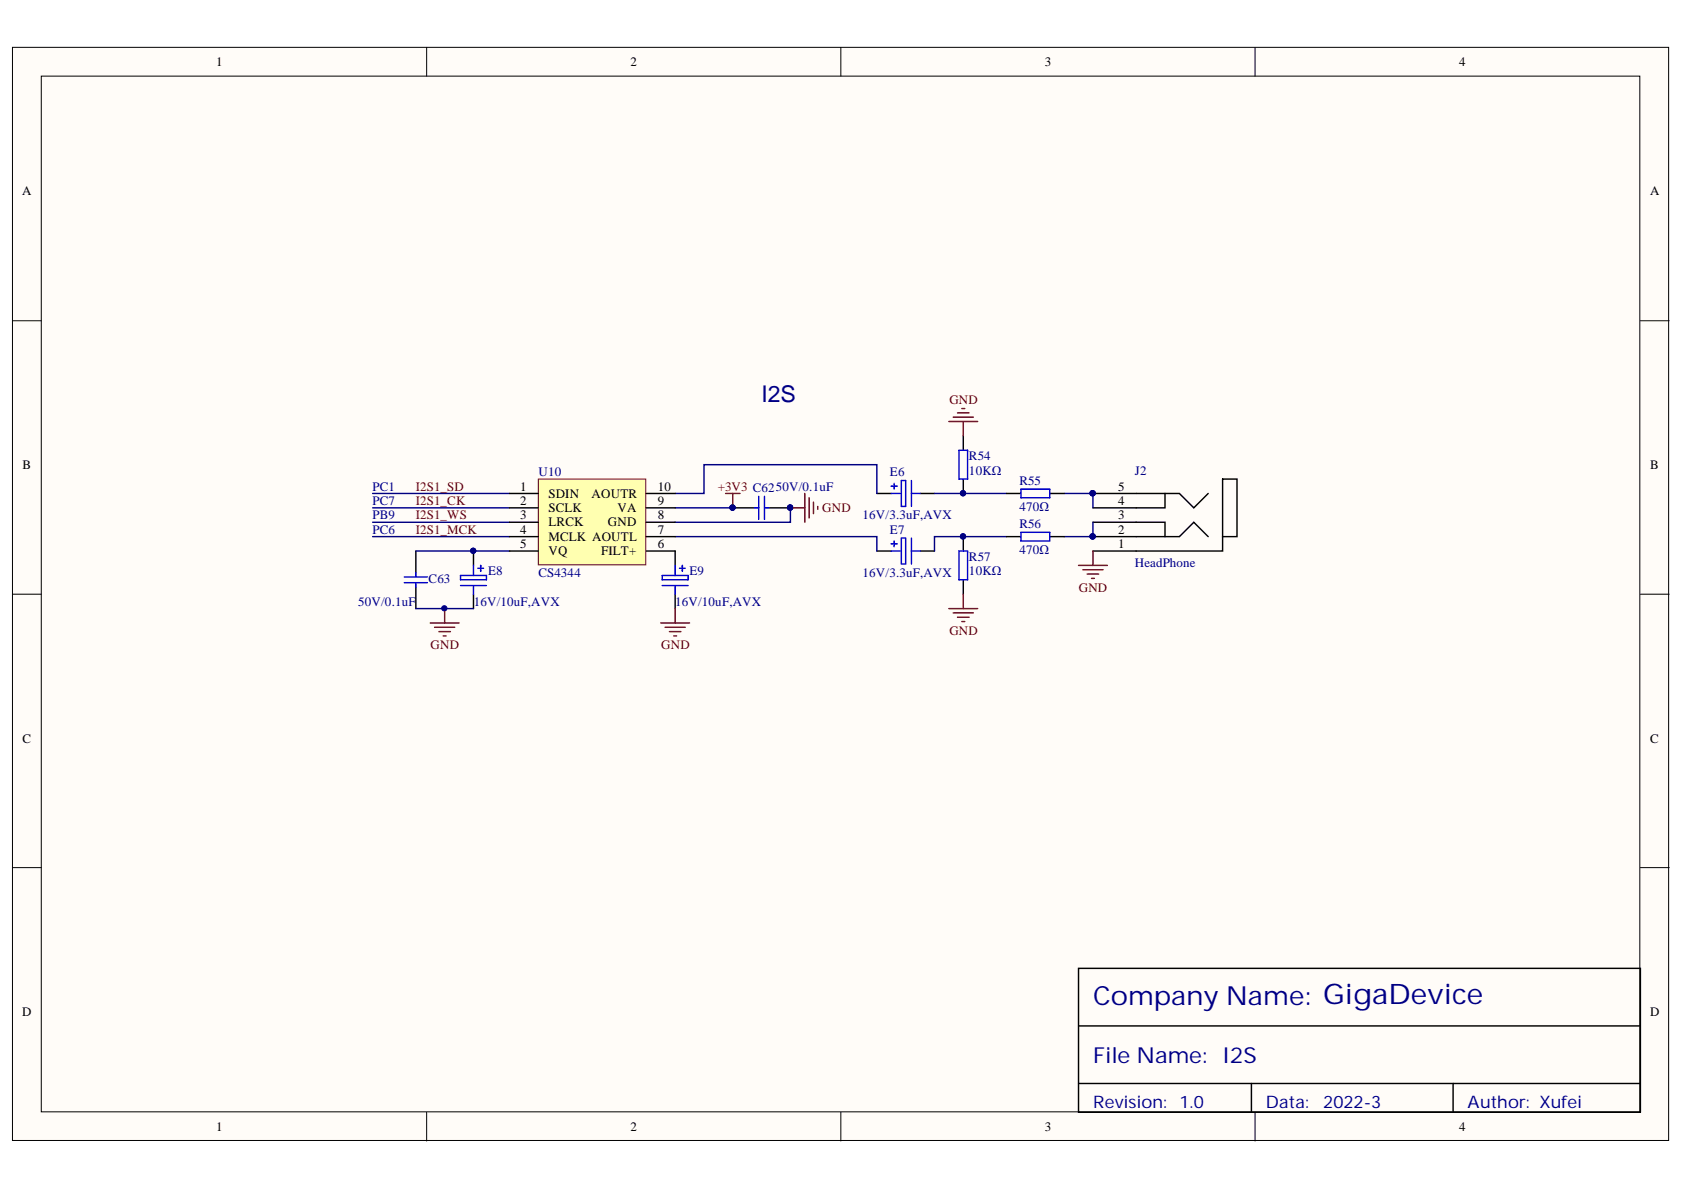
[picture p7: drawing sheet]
<svg xmlns="http://www.w3.org/2000/svg" width="297mm" height="210mm" viewBox="0 0 297 210" stroke-linecap="round" stroke-linejoin="round" font-family="sans-serif">
<defs><g id="words">
<text font-size="4.6" fill="#000080" x="192.8" y="177.2">Company Name: GigaDevice</text>
<text font-size="4.1" fill="#000080" x="134.3" y="71">I2S</text>
<text font-size="3.9" fill="#000080" x="192.8" y="187.6">File Name: I2S</text>
<g font-size="3" fill="#000080">
<text x="192.8" y="195.4">Revision:</text>
<text x="208" y="195.4">1.0</text>
<text x="223.3" y="195.4">Data:</text>
<text x="233.4" y="195.4">2022-3</text>
<text x="258.9" y="195.4">Author: Xufei</text>
</g>
<g font-size="2.3">
<text x="38.1" y="11.7">1</text>
<text x="111.2" y="11.7">2</text>
<text x="184.3" y="11.7">3</text>
<text x="257.4" y="11.7">4</text>
<text x="3.9" y="34.5">A</text>
<text x="291.1" y="34.5">A</text>
<text x="4" y="82.7">B</text>
<text x="291.1" y="82.7">B</text>
<text x="91.8" y="86.5">1</text>
<text x="91.8" y="89.1">2</text>
<text x="96.8" y="87.8">SDIN</text>
<text x="104.4" y="87.8">AOUTR</text>
<text x="116" y="86.5">10</text>
<text x="116" y="89.1">9</text>
<text x="197.2" y="86.5">5</text>
<text x="197.2" y="89.1">4</text>
<text x="91.8" y="91.6">3</text>
<text x="91.8" y="94.1">4</text>
<text x="96.8" y="90.3">SCLK</text>
<text x="96.8" y="92.9">LRCK</text>
<text x="96.8" y="95.4">MCLK AOUTL</text>
<text x="107.2" y="92.9">GND</text>
<text x="108.9" y="90.3">VA</text>
<text x="116" y="94.1">7</text>
<text x="116" y="91.6">8</text>
<text x="197.2" y="91.6">3</text>
<text x="197.2" y="94.1">2</text>
<text x="91.8" y="96.7">5</text>
<text x="96.8" y="97.9">VQ</text>
<text x="106.1" y="97.9">FILT+</text>
<text x="116" y="96.7">6</text>
<text x="197.2" y="96.7">1</text>
<text x="4" y="131">C</text>
<text x="291.1" y="131">C</text>
<text x="3.9" y="179.2">D</text>
<text x="291.1" y="179.2">D</text>
<text x="38.1" y="199.5">1</text>
<text x="111.2" y="199.5">2</text>
<text x="184.3" y="199.5">3</text>
<text x="257.4" y="199.5">4</text>
</g>
<g font-size="2.3" fill="#800000">
<text x="167.5" y="71.3">GND</text>
<text x="73.3" y="89.1">I2S1_CK</text>
<text x="73.3" y="86.5">I2S1_SD</text>
<text x="126.6" y="86.5">+3V3 C6250V/0.1uF</text>
<text x="73.3" y="94.1">I2S1_MCK</text>
<text x="73.3" y="91.6">I2S1_WS</text>
<text x="145" y="90.3">GND</text>
<text x="190.3" y="104.4">GND</text>
<text x="167.5" y="112">GND</text>
<text x="75.9" y="114.5">GND</text>
<text x="116.6" y="114.5">GND</text>
</g>
<g font-size="2.3" fill="#000080">
<text x="95" y="84">U10</text>
<text x="157" y="84">E6</text>
<text x="170.9" y="81.2">R54</text>
<text x="170.9" y="83.7">10KΩ</text>
<text x="200.2" y="83.7">J2</text>
<text x="65.7" y="86.5">PC1</text>
<text x="65.7" y="89.1">PC7</text>
<text x="179.8" y="85.5">R55</text>
<text x="65.7" y="91.6">PB9</text>
<text x="65.7" y="94.1">PC6</text>
<text x="152.1" y="91.6">16V/3.3uF,AVX</text>
<text x="157" y="94.1">E7</text>
<text x="179.8" y="90.1">470Ω</text>
<text x="179.8" y="93.1">R56</text>
<text x="86.1" y="101.5">E8</text>
<text x="95" y="101.7">CS4344</text>
<text x="121.6" y="101.5">E9</text>
<text x="152.1" y="101.7">16V/3.3uF,AVX</text>
<text x="170.9" y="98.9">R57</text>
<text x="170.9" y="101.5">10KΩ</text>
<text x="179.8" y="97.7">470Ω</text>
<text x="200.2" y="100">HeadPhone</text>
<text x="63.2" y="106.9">50V/0.1uF</text>
<text x="75.6" y="102.7">C63</text>
<text x="83.6" y="106.9">16V/10uF,AVX</text>
<text x="119.1" y="106.9">16V/10uF,AVX</text>
</g>
</g></defs>
<g fill="#fffcf8" stroke="#000" stroke-width=".18">
<path d="M2.2 8.4h292.1v192.8h-292.1z"/>
<path d="M7.3 13.4h281.9v182.7h-281.9z"/>
</g>
<path d="M75.3 8.4v5M148.3 8.4v5M221.4 8.4v5M2.2 56.6h5.1M289.3 56.6h5.1M2.2 104.8h5.1M289.3 104.8h5.1M2.2 153h5.1M289.3 153h5.1M75.3 196.2v5.1M148.3 196.2v5.1M221.4 196.2v5.1" fill="none" stroke="#000" stroke-width=".18"/>
<g fill="none" stroke="#000" stroke-width=".25">
<path d="M169.9 76.9v2.5M73.4 97.2v3.8M83.5 97.2v2.5M119.1 97.2v2.5M129.3 89.6h3.8M135.6 89.6h3.8M154.7 87h2.5M154.7 97.2h2.5M162.3 87h2.5M162.3 97.2h2.5M169.9 84.5v2.5M169.9 94.7v2.5"/>
<path d="M177.5 87h2.6M177.5 94.7h2.6M185.2 87h2.5M185.2 94.7h2.5M192.8 87h15.2l2.6 2.6 2.5-2.6M192.8 94.7h15.2l2.6-2.6 2.5 2.6M192.8 92.1h12.7v2.6M205.5 87v2.6h-12.7M215.7 84.5h2.5v10.2h-2.5zM215.7 94.7v2.5h-22.9M73.4 103.5v3.8M83.5 104.8v2.5"/>
<path d="M119.1 104.8v2.5M169.9 102.3v2.5M190.2 170.8h99.1v25.4h-99.1zM190.2 181h99.1M190.2 191.1h99.1M220.7 191.1v5.1M256.3 191.1v5.1"/>
</g>
<g fill="#000080" stroke="#000080" stroke-width=".18">
<circle cx="129.2" cy="89.5" r=".46"/>
<circle cx="139.4" cy="89.5" r=".46"/>
<circle cx="83.5" cy="97.1" r=".46"/>
<circle cx="78.4" cy="107.3" r=".46"/>
<circle cx="192.7" cy="87" r=".47"/>
<circle cx="192.7" cy="94.6" r=".47"/>
<circle cx="169.9" cy="94.6" r=".46"/>
<circle cx="169.9" cy="87" r=".46"/>
</g>
<g fill="none" stroke="#00f" stroke-width=".25">
<path d="M169.2 79.4h1.5v5.1h-1.5zM83.5 99.7v1.8M84.8 99.7v1M119.1 99.7v1.8M120.4 99.7v1M133.1 89.6h.7M133.8 87.5v4.1M134.8 89.6h.8M134.8 87.5v4.1M157.2 85.8h1M157.2 87h1.8M157.2 95.9h1"/>
<path d="M157.2 97.2h1.8M157.7 85.3v1M157.7 95.4v1M159 84.8h.7v4.5h-.7zM159 94.9h.7v4.6h-.7zM160.8 87h1.5M160.8 84.8v4.5M160.8 94.9v4.6M160.8 97.2h1.5M169.2 97.2h1.5v5.1h-1.5zM180.1 86.3h5.1v1.5h-5.1zM180.1 93.9h5.1v1.5h-5.1z"/>
<path d="M71.3 102.8h4.1M71.3 101.8h4.1M73.4 101v.8M73.4 102.8v.7M81.2 101.5h4.6v.8h-4.6zM81.2 103.3h4.6M83.5 103.3v1.5M84.3 100.2h1M116.8 103.3h4.6M116.8 101.5h4.6v.8h-4.6zM119.1 103.3v1.5M119.9 100.2h1"/>
</g>
<g fill="none" stroke="#000080" stroke-width=".25">
<path d="M65.7 89.6h24.2M65.7 87h24.2M65.7 92.1h24.2M65.7 94.7h24.2M73.4 97.2h16.5M119.1 87h5.1v-5h30.5v5M119.1 94.7h35.6v2.5M119.1 89.6h10.2M139.4 89.6v2.5h-20.3M164.8 87h12.7M177.5 94.7h-12.7v2.5M187.7 87h5.1v2.6"/>
<path d="M192.8 92.1v2.6h-5.1M73.4 107.3h10.1"/>
</g>
<g fill="none" stroke="#800000" stroke-width=".25">
<path d="M167.4 74.3h5.1M168.1 73.6h3.6M168.9 72.8h2M169.7 72.1h.5M169.9 74.3v2.6M139.4 89.6h2.6M142 87v5.1M142.7 87.8v3.6M143.5 88.6v2M144.2 89.3v.5M190.2 99.7h5.1M192.8 97.2v2.5"/>
<path d="M75.9 109.9h5.1M76.7 110.6h3.5M77.4 111.4h2M78.2 112.2h.5M78.4 107.3v2.6M116.5 109.9h5.1M117.3 110.6h3.6M118.1 111.4h2M118.8 112.2h.5M119.1 107.3v2.6M167.4 107.3h5.1M168.1 108.1h3.6"/>
<path d="M168.9 108.9h2M169.7 109.6h.5M169.9 104.8v2.5M191 100.5h3.6M191.8 101.3h2M192.5 102h.5"/>
</g>
<path d="M95 84.5h18.9v15.1h-18.9z" fill="#ffffb0" stroke="#800000" stroke-width=".18"/>
<path d="M89.9 87h5.1M89.9 89.6h5.1M89.9 92.1h5.1M89.9 94.7h5.1M89.9 97.2h5.1M114 87h5.1M114 89.6h5.1M114 92.1h5.1M114 94.7h5.1M114 97.2h5.1" fill="none" stroke="#000" stroke-width=".25"/>
<path d="M128 87h2.5M129.3 87v2.6" fill="none" stroke="#800000" stroke-width=".25"/>
<circle cx="129.2" cy="89.5" r=".46" fill="#000080" stroke="#000080" stroke-width=".18"/>
<use href="#words"/>
</svg>
